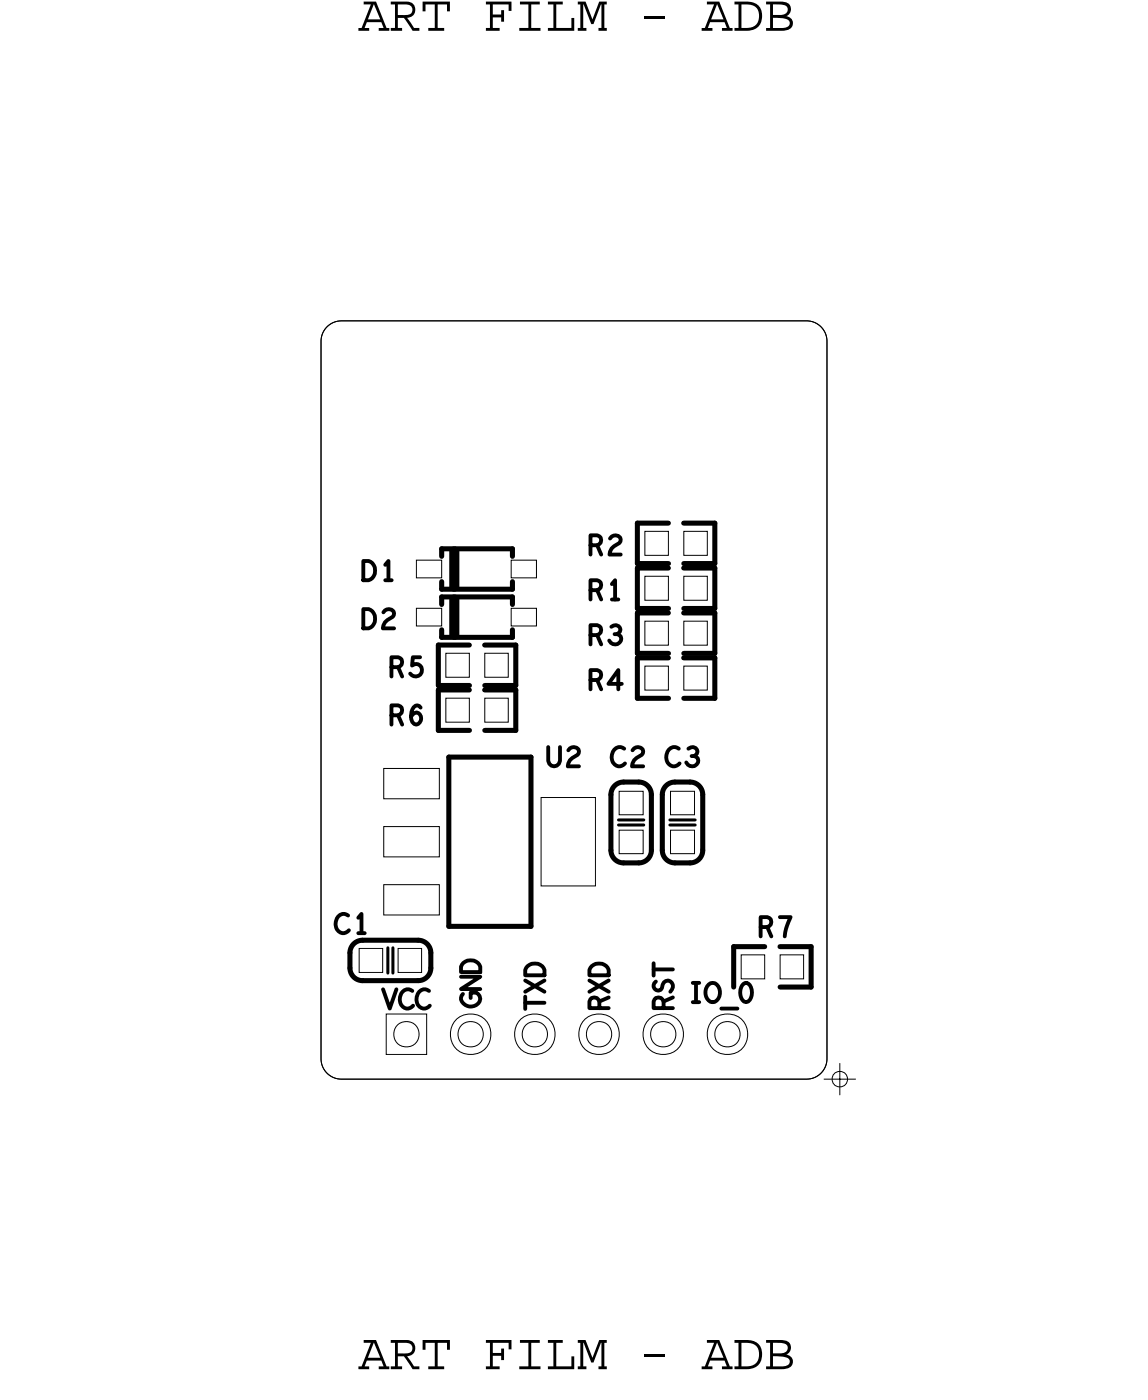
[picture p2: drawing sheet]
<svg xmlns="http://www.w3.org/2000/svg" width="45mm" height="55mm" viewBox="0 0 45 55" stroke-linecap="round" stroke-linejoin="round" font-family="sans-serif">
<defs><g id="words">
<g font-size="2.1">
<text x="14.2" y="1.2">ART FILM - ADB</text>
<text x="14.2" y="54.2">ART FILM - ADB</text>
</g>
<g font-size=".8">
<text x="23.3" y="23.7">R1</text>
<text x="23.3" y="25.5">R3</text>
</g>
</g></defs>
<!-- layer: Board Outline -->
<path d="M12.9 12.9l.6-.2h18.4a.81 .81 0 0 1 .8 .8v28.4a.81 .81 0 0 1-.8 .8h-18.4a.81 .81 0 0 1-.8-.8v-28.4l.1-.3z" fill="none" stroke="#000" stroke-width=".04"/>
<!-- layer: Components -->
<g fill="none" stroke="#000" stroke-width=".2">
<path d="M13.8 37.7v.6zM13.8 38.3l.2 .4 .3 .1M14.3 37.2h2.2zM14.3 37.2l-.3 .2-.2 .3M14.3 38.8h2.2zM16.5 37.2l.4 .2 .1 .3M17 38.3l-.1 .4-.4 .1M17 37.7v.6zM17.3 28.9h1.3zM17.3 27.3v1.6zM17.3 27.1h1.3zM17.3 25.5v1.6z"/>
<path d="M17.3 27.3h1.3zM17.3 25.5h1.3zM17.5 23.6h2.8zM17.5 21.7h2.8zM17.5 23.6v.3zM17.5 25.2h2.8zM17.5 24.9v.3zM17.5 21.7v.3zM17.5 23.3h2.8zM17.5 23v.3zM17.8 30h3.2zM17.8 36.7h3.2z"/>
<path d="M17.8 30v6.7zM19.2 27.3h1.2zM19.2 25.5h1.2zM19.2 28.9h1.2zM19.2 27.1h1.2zM20.3 23.6v.3zM20.3 24.9v.3zM20.3 21.7v.3zM20.3 23v.3zM20.4 27.3v1.6zM20.4 25.5v1.6zM21 30v6.7z"/>
<path d="M24.2 31.5v2.2zM24.2 33.7l.1 .3 .4 .2M24.7 34.2h.6zM24.7 31h.6zM24.7 31l-.4 .1-.1 .4M25.2 27.6h1.2zM25.2 26v1.6zM25.2 25.9h1.2zM25.2 24.3v1.6zM25.2 22.3h1.2zM25.2 20.7v1.6zM25.2 24.1h1.2z"/>
<path d="M25.2 22.5v1.6zM25.2 26h1.2zM25.2 24.3h1.2zM25.2 20.7h1.2zM25.2 22.5h1.2zM25.3 31l.3 .1 .2 .4M25.8 33.7l-.2 .3-.3 .2M25.8 31.5v2.2zM26.2 31.5v2.2zM26.2 33.7l.1 .3 .4 .2M26.7 34.2h.6zM26.7 31h.6z"/>
<path d="M26.7 31l-.3 .1-.2 .4M27 26h1.3zM27 24.3h1.3zM27 20.7h1.3zM27 22.5h1.3zM27.1 27.6h1.2zM27.1 25.9h1.2zM27.1 22.3h1.2zM27.1 24.1h1.2zM27.3 31l.4 .1 .1 .4M27.8 33.7l-.1 .3-.4 .2M27.8 31.5v2.2z"/>
<path d="M28.3 26v1.6zM28.3 24.3v1.6zM28.3 20.7v1.6zM28.3 22.5v1.6zM29 37.5v1.6zM29 37.5h1.3zM30.9 37.5h1.2zM30.9 39.1h1.2zM32.1 37.5v1.6z"/>
</g>
<path d="M18 23.7v1.4zM18 21.8v1.4z" fill="none" stroke="#000" stroke-width=".4"/>
<path d="M15.3 37.5v1zM15.5 37.5v1zM24.5 32.5h1zM24.5 32.7h1zM26.5 32.5h1zM26.5 32.7h1z" fill="none" stroke="#000" stroke-width=".12"/>
<!-- layer: Nets -->
<g fill="none" stroke="#000" stroke-width=".04">
<path d="M14.2 37.5h.9v1h-.9zM15.2 32.7h2.2v1.2h-2.2zM15.2 35h2.2v1.2h-2.2zM15.2 30.4h2.2v1.2h-2.2zM15.7 37.5h1v1h-1zM16.5 22.2h1v.7h-1zM16.5 24.1h1v.7h-1zM17.6 27.6h1v1h-1zM17.6 25.9h1v.9h-1zM19.2 25.9h.9v.9h-.9zM19.2 27.6h.9v1h-.9zM20.2 24.1h1v.7h-1z"/>
<path d="M20.2 22.2h1v.7h-1zM21.4 31.6h2.2v3.5h-2.2zM24.5 32.9h.9v.9h-.9zM24.5 31.3h.9v1h-.9zM25.5 26.4h.9v.9h-.9zM25.5 21h.9v1h-.9zM25.5 24.6h.9v.9h-.9zM25.5 22.8h.9v1h-.9zM26.5 32.9h1v.9h-1zM26.5 31.3h1v1h-1zM27.1 26.4h.9v.9h-.9zM27.1 21h.9v1h-.9z"/>
<path d="M27.1 24.6h.9v.9h-.9zM27.1 22.8h.9v1h-.9zM29.3 37.8h1v.9h-1zM30.9 37.8h.9v.9h-.9zM15.3 40.1h1.6v1.6h-1.6z"/>
<circle cx="16.1" cy="40.9" r=".5"/>
<circle cx="18.6" cy="40.9" r=".5"/>
<circle cx="18.6" cy="40.9" r=".81"/>
<circle cx="21.2" cy="40.9" r=".5"/>
<circle cx="21.2" cy="40.9" r=".81"/>
<circle cx="23.7" cy="40.9" r=".5"/>
<circle cx="23.7" cy="40.9" r=".81"/>
<circle cx="26.2" cy="40.9" r=".5"/>
<circle cx="26.2" cy="40.9" r=".81"/>
<circle cx="28.8" cy="40.9" r=".5"/>
<circle cx="28.8" cy="40.9" r=".81"/>
</g>
<!-- layer: Text -->
<g fill="none" stroke="#000" stroke-width=".15">
<path d="M13.8 36.2a.35 .35 0 0 0-.5 .3 .35 .35 0 0 0 .5 .4v-.1M14.2 36.9h.2M14.2 36.3l.1-.1v.7M14.4 24.1a.39 .39 0 0 1 .4 .4 .39 .39 0 0 1-.4 .4zM14.4 22.2a.39 .39 0 0 1 .4 .4 .39 .39 0 0 1-.4 .4zM15.2 39.2l.2 .7 .3-.7M15.2 24.2a.21 .21 0 0 1 .3-.1 .21 .21 0 0 1 0 .3 .52 .52 0 0 0-.4 .5h.5M15.2 23h.3M15.2 22.4l.2-.2v.8M15.5 26.4h.3l.1-.3-.4-.1v.8M15.5 28.3h.3l.1-.3-.4-.1v.8M15.8 26.4l.1 .4"/>
<path d="M15.8 28.3l.1 .4M16.3 39.2a.35 .35 0 0 0-.5 .3 .35 .35 0 0 0 .5 .4v-.1M16.6 26h-.3v.3a.25 .25 0 0 1 .4 .1 .25 .25 0 0 1-.1 .4 .25 .25 0 0 1-.4-.1M16.6 28v-.1a.39 .39 0 0 0-.3 .4 .39 .39 0 0 0 .2 .4 .22 .22 0 0 0 .1-.4 .22 .22 0 0 0-.3 .1M17 39.2a.35 .35 0 0 0-.5 .3 .35 .35 0 0 0 .5 .4v-.1M18.2 38.7h.8l-.8 .4h.8M18.3 39.3a.34 .34 0 0 0 .3 .5 .34 .34 0 0 0 .3-.4l-.3-.1v.2M18.3 38.1a.4 .4 0 0 1 .5-.1 .4 .4 0 0 1 .2 .5h-.8zM20.8 39.5v.4M20.8 39.7h.7M20.8 38.8l.7 .5M20.9 38.2a.4 .4 0 0 1 .4 0 .4 .4 0 0 1 .2 .4h-.7z"/>
<path d="M21.5 38.8l-.7 .5M21.7 29.6v.5a.23 .23 0 0 0 .2 .2 .23 .23 0 0 0 .3-.2v-.5M22.5 29.7a.21 .21 0 0 1 .3-.1 .21 .21 0 0 1 .1 .3 .52 .52 0 0 0-.4 .4h.4M23.3 38.8l.8 .5M23.4 21.6l.3-.1 .1-.2-.4-.1v.8M23.4 26.9h.3l.1-.3-.4-.1v.8M23.4 25.1h.3l.1-.3-.4-.1v.8M23.4 23.4l.3-.1 .1-.2-.4-.1v.7M23.4 38.2a.4 .4 0 0 1 .5 0 .4 .4 0 0 1 .2 .4h-.8zM23.6 21.6l.2 .4M23.6 26.9l.2 .4M23.7 39.9v-.3l-.3-.1-.1 .4h.8"/>
<path d="M24.1 38.8l-.8 .5M24.1 39.5l-.4 .1M24.1 21.3a.21 .21 0 0 1 .3-.1 .21 .21 0 0 1 .1 .3 .52 .52 0 0 0-.4 .5h.5M24.2 24.8a.19 .19 0 0 1 .3 0 .19 .19 0 0 1-.1 .3M24.2 23.1l.1-.1v.7M24.6 27.1h-.5l.4-.6v.8M24.7 29.6a.35 .35 0 0 0-.5 .3 .35 .35 0 0 0 .5 .4v-.1M25 29.7a.21 .21 0 0 1 .3-.1 .21 .21 0 0 1 .1 .3 .52 .52 0 0 0-.4 .4h.4M25.9 38.1v.5M25.9 38.4h.7M25.9 38.9a.18 .18 0 0 0 0 .2 .18 .18 0 0 0 .3 0v-.1a.23 .23 0 0 1 .4-.1 .23 .23 0 0 1-.1 .4M26.3 39.9l-.1-.3-.3-.1v.4h.7"/>
<path d="M26.6 39.5l-.3 .1M26.9 29.6a.35 .35 0 0 0-.5 .3 .35 .35 0 0 0 .4 .4l.1-.1M27.2 29.6a.19 .19 0 0 1 .3 0 .19 .19 0 0 1 0 .3M27.4 29.9a.23 .23 0 0 1 .2 .2 .23 .23 0 0 1-.2 .3 .23 .23 0 0 1-.3-.2M27.4 39.7h.3M27.4 38.9h.3M27.5 38.9v.8M28 39a.34 .34 0 0 1 .5 .3 .34 .34 0 0 1-.5 .3l-.1-.3zM28.5 39.9h.7M29.4 38.9a.36 .36 0 0 1 .3 .4 .36 .36 0 0 1-.3 .3 .5 .5 0 0 1 0-.7zM30.1 36.7h.3l.1-.3-.4-.1v.8M30.4 36.7l.1 .4"/>
<path d="M30.9 36.3h.4l-.3 .8"/>
</g>
<!-- layer: Drawing Origin -->
<path d="M32.6 42.7h1.3M33 42.5l.2-.1 .3 .1v.2v.2l-.3 .1-.2-.1-.1-.2zM33.2 42.1v1.3" fill="none" stroke="#000" stroke-width=".04"/>
<use href="#words"/>
</svg>
